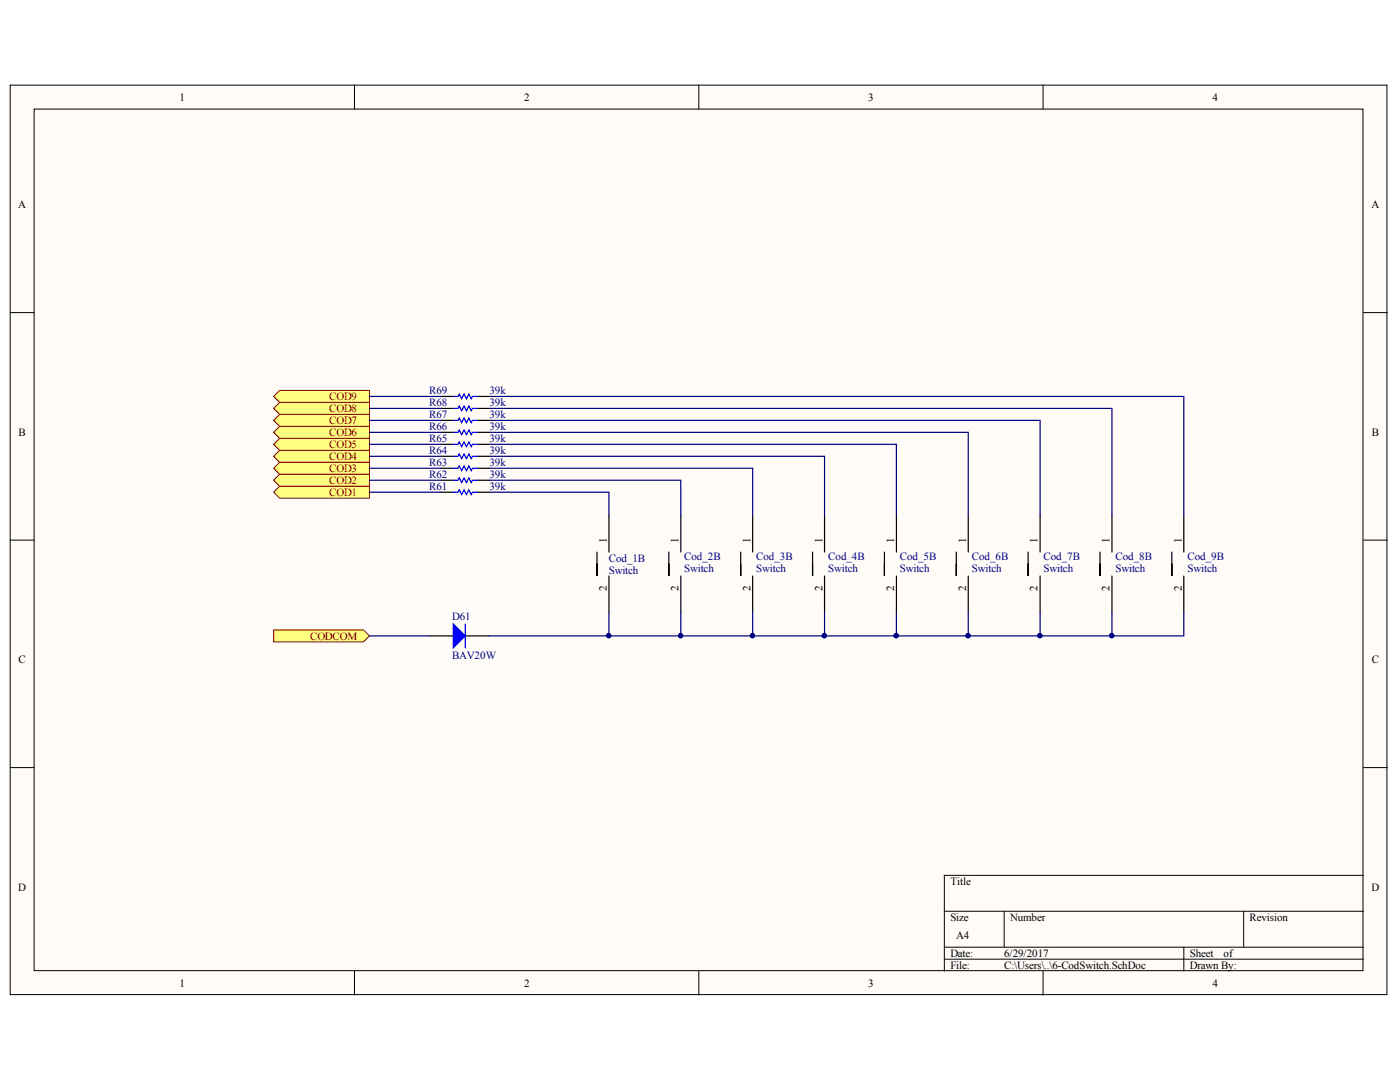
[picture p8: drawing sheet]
<svg xmlns="http://www.w3.org/2000/svg" width="279mm" height="216mm" viewBox="0 0 279 216" stroke-linecap="round" stroke-linejoin="round" font-family="sans-serif">
<defs><g id="words">
<g font-size="2.2">
<text x="35.9" y="20.1">1</text>
<text x="104.6" y="20.1">2</text>
<text x="173.3" y="20.1">3</text>
<text x="242" y="20.1">4</text>
<text x="3.6" y="41.6">A</text>
<text x="273.7" y="41.6">A</text>
<text x="3.7" y="87">B</text>
<text x="273.8" y="87">B</text>
<text x="121.1" y="108.3" transform="rotate(-90 121.1 108.3)">1</text>
<text x="135.4" y="108.3" transform="rotate(-90 135.4 108.3)">1</text>
<text x="149.8" y="108.3" transform="rotate(-90 149.8 108.3)">1</text>
<text x="164.1" y="108.3" transform="rotate(-90 164.1 108.3)">1</text>
<text x="178.4" y="108.3" transform="rotate(-90 178.4 108.3)">1</text>
<text x="192.8" y="108.3" transform="rotate(-90 192.8 108.3)">1</text>
<text x="207.1" y="108.3" transform="rotate(-90 207.1 108.3)">1</text>
<text x="221.5" y="108.3" transform="rotate(-90 221.5 108.3)">1</text>
<text x="235.8" y="108.3" transform="rotate(-90 235.8 108.3)">1</text>
<text x="121.1" y="117.9" transform="rotate(-90 121.1 117.9)">2</text>
<text x="135.4" y="117.9" transform="rotate(-90 135.4 117.9)">2</text>
<text x="149.8" y="117.9" transform="rotate(-90 149.8 117.9)">2</text>
<text x="164.1" y="117.9" transform="rotate(-90 164.1 117.9)">2</text>
<text x="178.4" y="117.9" transform="rotate(-90 178.4 117.9)">2</text>
<text x="192.8" y="117.9" transform="rotate(-90 192.8 117.9)">2</text>
<text x="207.1" y="117.9" transform="rotate(-90 207.1 117.9)">2</text>
<text x="221.5" y="117.9" transform="rotate(-90 221.5 117.9)">2</text>
<text x="235.8" y="117.9" transform="rotate(-90 235.8 117.9)">2</text>
<text x="3.7" y="132.4">C</text>
<text x="273.8" y="132.4">C</text>
<text x="3.6" y="177.8">D</text>
<text x="189.7" y="176.6">Title</text>
<text x="273.7" y="177.8">D</text>
<text x="189.7" y="183.8">Size</text>
<text x="201.6" y="183.8">Number</text>
<text x="249.4" y="183.8">Revision</text>
<text x="189.7" y="191">Date:</text>
<text x="190.8" y="187.3">A4</text>
<text x="200.4" y="191">6/29/2017</text>
<text x="237.4" y="191">Sheet</text>
<text x="244.2" y="191">of</text>
<text x="35.9" y="196.9">1</text>
<text x="104.6" y="196.9">2</text>
<text x="173.3" y="196.9">3</text>
<text x="189.7" y="193.3">File:</text>
<text x="200.4" y="193.3">C:\Users\..\6-CodSwitch.SchDoc</text>
<text x="237.4" y="193.3">Drawn By:</text>
<text x="242" y="196.9">4</text>
</g>
<g font-size="2.2" fill="#800000">
<text x="65.7" y="82.2">COD8</text>
<text x="65.7" y="79.8">COD9</text>
<text x="65.7" y="89.3">COD5</text>
<text x="65.7" y="87">COD6</text>
<text x="65.7" y="84.6">COD7</text>
<text x="65.7" y="94.2">COD3</text>
<text x="65.7" y="91.8">COD4</text>
<text x="65.7" y="99">COD1</text>
<text x="65.7" y="96.5">COD2</text>
<text x="61.9" y="127.6">CODCOM</text>
</g>
<g font-size="2.2" fill="#000080">
<text x="85.7" y="83.4">R67</text>
<text x="85.7" y="81.1">R68</text>
<text x="85.7" y="78.6">R69</text>
<text x="97.7" y="83.4">39k</text>
<text x="97.7" y="81.1">39k</text>
<text x="97.7" y="78.6">39k</text>
<text x="85.7" y="88.2">R65</text>
<text x="85.7" y="85.8">R66</text>
<text x="97.7" y="88.2">39k</text>
<text x="97.7" y="85.8">39k</text>
<text x="85.7" y="95.4">R62</text>
<text x="85.7" y="93">R63</text>
<text x="85.7" y="90.6">R64</text>
<text x="97.7" y="95.4">39k</text>
<text x="97.7" y="93">39k</text>
<text x="97.7" y="90.6">39k</text>
<text x="85.7" y="97.7">R61</text>
<text x="97.7" y="97.7">39k</text>
<text x="121.5" y="112.1">Cod_1B</text>
<text x="136.6" y="111.8">Cod_2B</text>
<text x="150.9" y="111.8">Cod_3B</text>
<text x="165.3" y="111.8">Cod_4B</text>
<text x="179.6" y="111.8">Cod_5B</text>
<text x="194" y="111.8">Cod_6B</text>
<text x="208.3" y="111.8">Cod_7B</text>
<text x="222.6" y="111.8">Cod_8B</text>
<text x="237" y="111.8">Cod_9B</text>
<text x="121.5" y="114.5">Switch</text>
<text x="136.6" y="114.2">Switch</text>
<text x="150.9" y="114.2">Switch</text>
<text x="165.3" y="114.2">Switch</text>
<text x="179.6" y="114.2">Switch</text>
<text x="194" y="114.2">Switch</text>
<text x="208.3" y="114.2">Switch</text>
<text x="222.6" y="114.2">Switch</text>
<text x="237" y="114.2">Switch</text>
<text x="90.2" y="123.8">D61</text>
<text x="90.2" y="131.4">BAV20W</text>
</g>
</g></defs>
<g fill="#fffcf8" stroke="#000" stroke-width=".2">
<path d="M2 17h274.8v181.5h-274.8z"/>
<path d="M6.8 21.8h265.2v171.9h-265.2z"/>
</g>
<g fill="none" stroke="#000" stroke-width=".2">
<path d="M70.7 17v4.8M139.5 17v4.8M208.2 17v4.8M2 62.4h4.8M272.1 62.4h4.8M2 107.8h4.8M272.1 107.8h4.8M2 153.2h4.8M272.1 153.2h4.8M272.1 174.7h-83.6v19.1M70.7 193.8v4.8M139.5 193.8v4.8"/>
<path d="M188.5 181.8h83.6M188.5 189h83.6M188.5 191.4h83.6M200.4 181.8v7.2M208.2 193.8v4.8M236.3 189v4.8M248.2 181.8v7.2"/>
</g>
<g fill="#ffff80" stroke="#800000" stroke-width=".2">
<path d="M54.6 98.2l1.2-1.2h17.9v2.4h-17.9z" fill-rule="evenodd"/>
<path d="M54.6 125.7h17.9l1.2 1.2-1.2 1.2h-17.9z" fill-rule="evenodd"/>
</g>
<path d="M97.6 91h67v12M97.6 93.4h52.6v9.6M97.6 95.8h38.3v7.2M97.6 98.2h23.9v4.8M97.6 81.5h124.3v21.5M97.6 83.9h110v19.1M97.6 86.3h95.6v16.7M97.6 88.7h81.3v14.3M121.5 122.1v4.8M178.9 122.1v4.8" fill="none" stroke="#000080" stroke-width=".24"/>
<g fill="#000080" stroke="#000080" stroke-width=".2">
<circle cx="121.5" cy="126.8" r=".43"/>
<circle cx="178.8" cy="126.8" r=".43"/>
</g>
<g fill="#ffff80" stroke="#800000" stroke-width=".2">
<path d="M54.6 95.8l1.2-1.2h17.9v2.4h-17.9z" fill-rule="evenodd"/>
<path d="M54.6 93.4l1.2-1.2h17.9v2.4h-17.9z" fill-rule="evenodd"/>
<path d="M54.6 91l1.2-1.1h17.9v2.3h-17.9z" fill-rule="evenodd"/>
<path d="M54.6 88.7l1.2-1.2h17.9v2.4h-17.9z" fill-rule="evenodd"/>
<path d="M54.6 86.3l1.2-1.2h17.9v2.4h-17.9z" fill-rule="evenodd"/>
<path d="M54.6 83.9l1.2-1.2h17.9v2.4h-17.9z" fill-rule="evenodd"/>
<path d="M54.6 81.5l1.2-1.2h17.9v2.4h-17.9z" fill-rule="evenodd"/>
</g>
<g fill="none" stroke="#000" stroke-width=".24">
<path d="M88.1 79.1h2.4M95.2 79.1h2.4M88.1 98.2h2.4M88.1 95.8h2.4M88.1 93.4h2.4M88.1 91h2.4M88.1 88.7h2.4M88.1 86.3h2.4M88.1 83.9h2.4M88.1 81.5h2.4M95.2 98.2h2.4M95.2 95.8h2.4"/>
<path d="M95.2 93.4h2.4M95.2 91h2.4M95.2 88.7h2.4M95.2 86.3h2.4M95.2 83.9h2.4M95.2 81.5h2.4M119.1 110.2v4.7v-2.3M121.5 103v7.2M121.5 114.9v7.2M133.5 110.2v4.7v-2.3M135.9 103v7.2M135.9 114.9v7.2"/>
<path d="M147.8 110.2v4.7v-2.3M150.2 103v7.2M150.2 114.9v7.2M162.2 110.2v4.7v-2.3M164.6 103v7.2M164.6 114.9v7.2M176.5 110.2v4.7v-2.3M178.9 103v7.2M178.9 114.9v7.2M190.8 110.2v4.7v-2.3M193.2 103v7.2M193.2 114.9v7.2"/>
<path d="M205.2 110.2v4.7v-2.3M207.6 103v7.2M207.6 114.9v7.2M219.5 110.2v4.7v-2.3M221.9 103v7.2M221.9 114.9v7.2M233.9 110.2v4.7v-2.3M236.3 103v7.2M236.3 114.9v7.2M85.7 126.9h4.8M92.9 126.9h4.7"/>
</g>
<path d="M90.5 79.1h.9l.3-.5 .4 1 .5-1 .5 1 .5-1 .4 1 .3-.5h.9M90.5 98.2h.9l.3-.5 .4 1 .5-1 .5 1 .5-1 .4 1 .3-.5h.9M90.5 95.8h.9l.3-.5 .4 1 .5-1 .5 1 .5-1 .4 1 .3-.5h.9M90.5 93.4h.9l.3-.4 .4 .9 .5-.9 .5 .9 .5-.9 .4 .9 .3-.5h.9M90.5 91h.9l.3-.4 .4 .9 .5-.9 .5 .9 .5-.9 .4 .9 .3-.5h.9M90.5 88.7h.9l.3-.5 .4 .9 .5-.9 .5 .9 .5-.9 .4 .9 .3-.4h.9M90.5 86.3h.9l.3-.5 .4 .9 .5-.9 .5 .9 .5-.9 .4 .9 .3-.4h.9M90.5 83.9h.9l.3-.5 .4 1 .5-1 .5 1 .5-1 .4 1 .3-.5h.9M90.5 81.5h.9l.3-.5 .4 1 .5-1 .5 1 .5-1 .4 1 .3-.5h.9M92.9 124.5v4.8" fill="none" stroke="#00f" stroke-width=".24"/>
<path d="M90.5 124.5l2.4 2.4-2.4 2.4z" fill="#00f" stroke="#00f" stroke-width=".24"/>
<g fill="none" stroke="#000080" stroke-width=".24">
<path d="M97.6 79.1h138.7v23.9M73.7 81.5h14.4M73.7 83.9h14.4M73.7 86.3h14.4M73.7 88.7h14.4M73.7 91h14.4M73.7 93.4h14.4M73.7 95.8h14.4M73.7 98.2h14.4M73.7 126.9h12M135.9 122.1v4.8h-38.3M150.2 122.1v4.8h-14.3"/>
<path d="M164.6 122.1v4.8h-14.4M193.2 122.1v4.8h-28.6M207.6 122.1v4.8h-14.4M221.9 122.1v4.8h-14.3M236.3 122.1v4.8h-14.4"/>
</g>
<g fill="#000080" stroke="#000080" stroke-width=".2">
<circle cx="135.8" cy="126.8" r=".43"/>
<circle cx="150.2" cy="126.8" r=".43"/>
<circle cx="121.5" cy="126.8" r=".43"/>
<circle cx="164.5" cy="126.8" r=".43"/>
<circle cx="193.2" cy="126.8" r=".43"/>
<circle cx="207.5" cy="126.8" r=".43"/>
<circle cx="178.8" cy="126.8" r=".43"/>
<circle cx="221.9" cy="126.8" r=".43"/>
</g>
<path d="M54.6 79.1l1.2-1.2h17.9v2.4h-17.9z" fill-rule="evenodd" fill="#ffff80" stroke="#800000" stroke-width=".2"/>
<path d="M73.7 79.1h14.4" fill="none" stroke="#000080" stroke-width=".24"/>
<use href="#words"/>
</svg>
